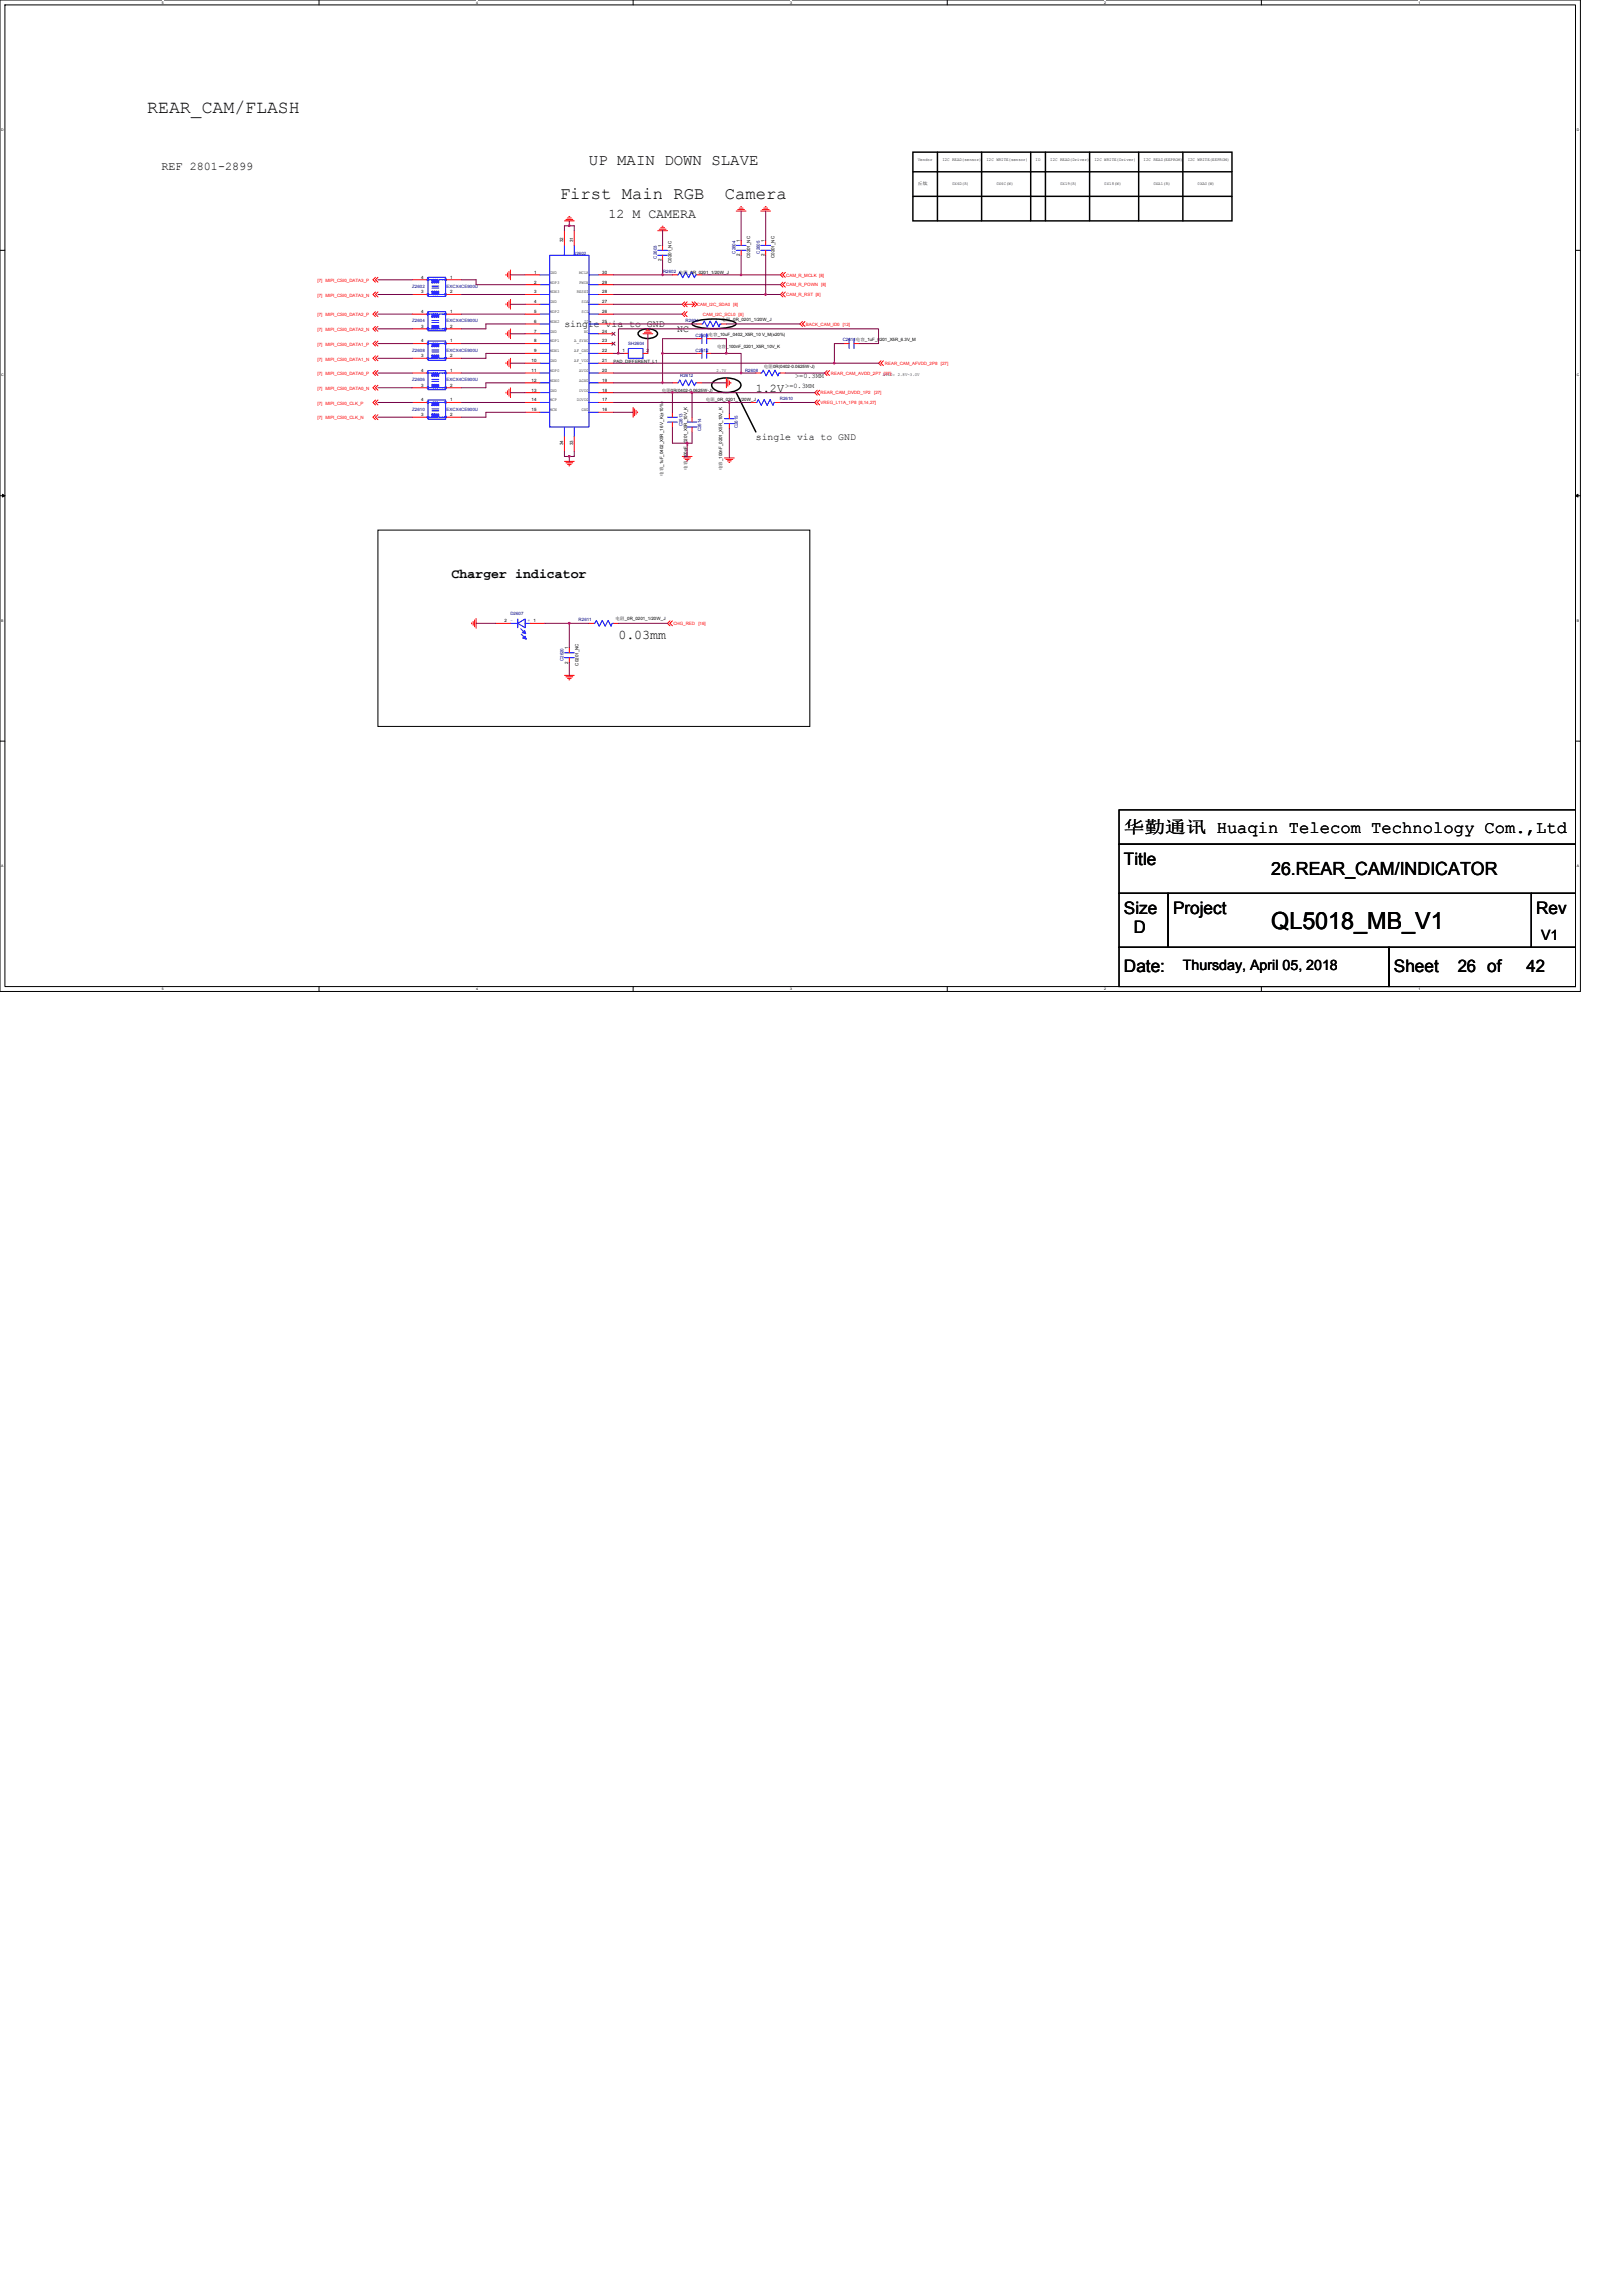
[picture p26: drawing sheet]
<svg xmlns="http://www.w3.org/2000/svg" width="210mm" height="297mm" viewBox="0 0 210 297" stroke-linecap="round" stroke-linejoin="round" font-family="sans-serif">
<defs><g id="words">
<text font-size="3" x="164.5" y="120.2">QL5018_MB_V1</text>
<g font-size="2.3">
<text x="19" y="14.6">REAR_CAM/FLASH</text>
<text x="164.5" y="113.2">26.REAR_CAM/INDICATOR</text>
</g>
<g font-size="2.2">
<text x="72.5" y="25.7">First Main RGB</text>
<text x="93.8" y="25.7">Camera</text>
<text x="145.4" y="107.8">华勤通讯 Huaqin Telecom Technology Com.,Ltd</text>
<text x="145.4" y="111.8">Title</text>
<text x="145.4" y="118.2">Size</text>
<text x="151.8" y="118.2">Project</text>
<text x="198.8" y="118.2">Rev</text>
<text x="145.4" y="125.8">Date:</text>
<text x="146.7" y="120.7">D</text>
<text x="180.3" y="125.8">Sheet</text>
<text x="188.6" y="125.8">26 of</text>
<text x="197.5" y="125.8">42</text>
</g>
<text font-size="2" x="76.2" y="21.3">UP MAIN DOWN SLAVE</text>
<g font-size="1.8">
<text x="153" y="125.5">Thursday, April 05, 2018</text>
<text x="199.4" y="121.7">V1</text>
</g>
<g font-size="1.7">
<text x="78.7" y="28.2">12 M CAMERA</text>
<text x="58.4" y="74.8">Charger indicator</text>
<text x="80" y="82.6">0.03mm</text>
</g>
<g font-size="1.5">
<text x="20.9" y="22">REF 2801-2899</text>
<text x="97.8" y="50.7">1.2V</text>
</g>
<g font-size="1.3">
<text x="73" y="42.3">single via to GND</text>
<text x="87.6" y="42.9">NC</text>
<text x="97.8" y="56.9">single via to GND</text>
</g>
<g font-size=".9">
<text x="101.6" y="50.2">&gt;=0.3MM</text>
<text x="102.9" y="49">&gt;=0.3MM</text>
</g>
<g font-size=".6">
<text x="118.7" y="24">丘钛</text>
<text x="118.7" y="20.8">Vendor</text>
<text x="121.9" y="20.8">I2C READ(sensor)</text>
<text x="123.2" y="24">0X6D(R)</text>
<text x="127.6" y="20.8">I2C WRITE(sensor)</text>
<text x="128.9" y="24">0X6C(W)</text>
<text x="134" y="20.8">ID</text>
<text x="135.9" y="20.8">I2C READ(Driver)</text>
<text x="137.2" y="24">0X19(R)</text>
<text x="141.6" y="20.8">I2C WRITE(Driver)</text>
<text x="142.9" y="24">0X18(W)</text>
<text x="148" y="20.8">I2C READ(EEPROM)</text>
<text x="149.2" y="24">0XA1(R)</text>
<text x="153.7" y="20.8">I2C WRITE(EEPROM)</text>
<text x="154.9" y="24">0XA0(W)</text>
<text x="69.1" y="35.4">1</text>
<text x="71.1" y="35.4">GND</text>
<text x="72.9" y="31.3" transform="rotate(-90 72.9 31.3)">32</text>
<text x="74.1" y="31.3" transform="rotate(-90 74.1 31.3)">31</text>
<text x="74.9" y="35.4">MCLK</text>
<text x="77.9" y="35.4">30</text>
<text x="85.6" y="33.8" transform="rotate(-90 85.6 33.8)">2</text>
<text x="85.6" y="31.9" transform="rotate(-90 85.6 31.9)">1</text>
<text x="86.9" y="34" transform="rotate(-90 86.9 34)">C0201_NC</text>
<text x="95.7" y="33.1" transform="rotate(-90 95.7 33.1)">2</text>
<text x="95.7" y="31.3" transform="rotate(-90 95.7 31.3)">1</text>
<text x="97" y="33.4" transform="rotate(-90 97 33.4)">C0201_NC</text>
<text x="98.9" y="33.1" transform="rotate(-90 98.9 33.1)">2</text>
<text x="98.9" y="31.3" transform="rotate(-90 98.9 31.3)">1</text>
<text x="100.2" y="33.4" transform="rotate(-90 100.2 33.4)">C0201_NC</text>
<text x="54.5" y="40.5">4</text>
<text x="54.5" y="38">3</text>
<text x="54.5" y="36">4</text>
<text x="58.2" y="40.5">1</text>
<text x="58.2" y="36">1</text>
<text x="58.2" y="38">2</text>
<text x="69.1" y="36.7">2</text>
<text x="69.1" y="38">3</text>
<text x="69.1" y="39.2">4</text>
<text x="69.1" y="40.5">5</text>
<text x="69.1" y="41.8">6</text>
<text x="71.1" y="36.7">MDP3</text>
<text x="71.1" y="38">MDN3</text>
<text x="71.1" y="39.2">GND</text>
<text x="71.1" y="40.5">MDP2</text>
<text x="71.1" y="41.8">MDN2</text>
<text x="74.6" y="38">RESET</text>
<text x="74.9" y="36.7">PWDN</text>
<text x="75.2" y="39.2">SDA</text>
<text x="75.2" y="40.5">SCL</text>
<text x="75.6" y="41.8">ID</text>
<text x="77.9" y="41.8">25</text>
<text x="77.9" y="40.5">26</text>
<text x="77.9" y="39.2">27</text>
<text x="77.9" y="38">28</text>
<text x="77.9" y="36.7">29</text>
<text x="93.4" y="41.6">电阻_0R_0201_1/20W_J</text>
<text x="54.5" y="42.4">3</text>
<text x="54.5" y="46.2">3</text>
<text x="54.5" y="44.3">4</text>
<text x="58.2" y="42.4">2</text>
<text x="58.2" y="44.3">1</text>
<text x="58.2" y="46.2">2</text>
<text x="68.8" y="46.8">10</text>
<text x="69.1" y="43">7</text>
<text x="69.1" y="44.3">8</text>
<text x="69.1" y="45.6">9</text>
<text x="71.1" y="46.8">GND</text>
<text x="71.1" y="43">GND</text>
<text x="71.1" y="44.3">MDP1</text>
<text x="71.1" y="45.6">MDN1</text>
<text x="74.3" y="44.3">A_SYNC</text>
<text x="74.3" y="45.6">AF_GND</text>
<text x="74.3" y="46.8">AF_VDD</text>
<text x="75.6" y="43">NC</text>
<text x="77.9" y="46.8">21</text>
<text x="77.9" y="45.6">22</text>
<text x="77.9" y="44.3">23</text>
<text x="77.9" y="43">24</text>
<text x="79.4" y="46.9">PAD_DIFFERENT_L1</text>
<text x="80.5" y="45.6">1</text>
<text x="83.6" y="45.6">2</text>
<text x="92.8" y="45">电容_100nF_0201_X5R_10V_K</text>
<text x="98.8" y="47.7">电阻0R(0402-0.0625W-J)</text>
<text x="54.5" y="50">3</text>
<text x="54.5" y="48.1">4</text>
<text x="54.5" y="53.8">3</text>
<text x="54.5" y="51.9">4</text>
<text x="58.2" y="48.1">1</text>
<text x="58.2" y="50">2</text>
<text x="58.2" y="51.9">1</text>
<text x="58.2" y="53.8">2</text>
<text x="68.8" y="48.1">11</text>
<text x="68.8" y="49.4">12</text>
<text x="68.8" y="50.7">13</text>
<text x="68.8" y="51.9">14</text>
<text x="68.8" y="53.2">15</text>
<text x="71.1" y="50.7">GND</text>
<text x="71.1" y="51.9">MCP</text>
<text x="71.1" y="48.1">MDP0</text>
<text x="71.1" y="53.2">MCN</text>
<text x="71.1" y="49.4">MDN0</text>
<text x="74.6" y="51.9">DOVDD</text>
<text x="74.9" y="49.4">AGND</text>
<text x="74.9" y="50.7">DVDD</text>
<text x="74.9" y="48.1">AVDD</text>
<text x="75.2" y="53.2">GND</text>
<text x="77.9" y="53.2">16</text>
<text x="77.9" y="51.9">17</text>
<text x="77.9" y="50.7">18</text>
<text x="77.9" y="49.4">19</text>
<text x="77.9" y="48.1">20</text>
<text x="85.6" y="50.7">电阻0R(0402-0.0625W-J)</text>
<text x="91.3" y="51.9">电阻_0R_0201_1/20W_J</text>
<text x="92.7" y="48.1">2.7V</text>
<text x="114.2" y="48.7">AVDD: 2.8V~3.0V</text>
<text x="72.9" y="57.6" transform="rotate(-90 72.9 57.6)">34</text>
<text x="74.1" y="57.6" transform="rotate(-90 74.1 57.6)">33</text>
<text x="85.8" y="61.5" transform="rotate(-90 85.8 61.5)">电容_1uF_0402_X5R_16 V_K(±10%)</text>
<text x="88.9" y="60.8" transform="rotate(-90 88.9 60.8)">电容_100nF_0201_X5R_10V_K</text>
<text x="93.4" y="60.8" transform="rotate(-90 93.4 60.8)">电容_100nF_0201_X5R_10V_K</text>
<text x="65.3" y="80.5">2</text>
<text x="69" y="80.5">1</text>
<text x="79.7" y="80.2">电阻_0R_0201_1/20W_J</text>
<text x="73.5" y="85.9" transform="rotate(-90 73.5 85.9)">2</text>
<text x="73.5" y="84" transform="rotate(-90 73.5 84)">1</text>
<text x="74.8" y="86.1" transform="rotate(-90 74.8 86.1)">C0201_NC</text>
</g>
<g font-size=".6" fill="#000080">
<text x="74.3" y="32.9">J2602</text>
<text x="85" y="33.5" transform="rotate(-90 85 33.5)">C2603</text>
<text x="85.8" y="35.3">R2602 电阻_0R_0201_1/20W_J</text>
<text x="95.1" y="32.8" transform="rotate(-90 95.1 32.8)">C2604</text>
<text x="98.3" y="32.8" transform="rotate(-90 98.3 32.8)">C2605</text>
<text x="53.3" y="41.7">Z2604</text>
<text x="53.3" y="37.3">Z2602</text>
<text x="57.8" y="41.7">EXCX4CE900U</text>
<text x="57.8" y="37.3">EXCX4CE900U</text>
<text x="88.7" y="41.6">R2604</text>
<text x="53.3" y="45.5">Z2608</text>
<text x="57.8" y="45.5">EXCX4CE900U</text>
<text x="81.3" y="44.7">SH2604</text>
<text x="90" y="43.5">C2608电容_10uF_0402_X5R_10 V_M(±20%)</text>
<text x="90" y="45.6">C2612</text>
<text x="109" y="44.2">C2611电容_1uF_0201_X5R_6.3V_M</text>
<text x="53.3" y="49.3">Z2606</text>
<text x="53.3" y="53.1">Z2610</text>
<text x="57.8" y="49.3">EXCX4CE900U</text>
<text x="57.8" y="53.1">EXCX4CE900U</text>
<text x="88" y="48.8">R2612</text>
<text x="96.4" y="48.1">R2608</text>
<text x="100.9" y="51.8">R2610</text>
<text x="88.3" y="55.2" transform="rotate(-90 88.3 55.2)">C2613</text>
<text x="90.7" y="55.8" transform="rotate(-90 90.7 55.8)">C2614</text>
<text x="95.5" y="55.4" transform="rotate(-90 95.5 55.4)">C2615</text>
<text x="66" y="79.6">D2607</text>
<text x="74.9" y="80.3">R2611</text>
<text x="72.9" y="85.5" transform="rotate(-90 72.9 85.5)">C2620</text>
</g>
<g font-size=".6" fill="#f00">
<text x="101.7" y="35.8">CAM_R_MCLK [8]</text>
<text x="41.1" y="38.4">[7] MIPI_CSI0_DATA3_N</text>
<text x="41.1" y="36.5">[7] MIPI_CSI0_DATA3_P</text>
<text x="41.1" y="40.9">[7] MIPI_CSI0_DATA2_P</text>
<text x="90.2" y="39.5">CAM_I2C_SDA0 [8]</text>
<text x="90.9" y="40.9">CAM_I2C_SCL0 [8]</text>
<text x="101.7" y="37.1">CAM_R_POWN [8]</text>
<text x="101.7" y="38.3">CAM_R_RST [8]</text>
<text x="41.1" y="42.8">[7] MIPI_CSI0_DATA2_N</text>
<text x="41.1" y="46.7">[7] MIPI_CSI0_DATA1_N</text>
<text x="41.1" y="44.7">[7] MIPI_CSI0_DATA1_P</text>
<text x="104.3" y="42.1">BACK_CAM_ID0 [12]</text>
<text x="114.5" y="47.2">REAR_CAM_AFVDD_2P8</text>
<text x="121.7" y="47.2">[27]</text>
<text x="41.1" y="52.4">[7] MIPI_CSI0_CLK_P</text>
<text x="41.1" y="50.5">[7] MIPI_CSI0_DATA0_N</text>
<text x="41.1" y="48.6">[7] MIPI_CSI0_DATA0_P</text>
<text x="106.2" y="51">REAR_CAM_DVDD_1P2</text>
<text x="106.2" y="52.3">VREG_L11A_1P8 [8,14,27]</text>
<text x="107.5" y="48.5">REAR_CAM_AVDD_2P7 [27]</text>
<text x="113.1" y="51">[27]</text>
<text x="41.1" y="54.3">[7] MIPI_CSI0_CLK_N</text>
<text x="87.1" y="80.9">CHG_RED</text>
<text x="90.4" y="80.9">[16]</text>
</g>
<g font-size=".6" fill="#00f">
<text x="66.4" y="80.1" transform="rotate(-180 66.4 80.1)">-</text>
<text x="68.6" y="80.1" transform="rotate(-180 68.6 80.1)">+</text>
</g>
<g font-size=".5">
<text x="21" y=".5">5</text>
<text x="61.6" y=".5">4</text>
<text x="102.2" y=".5">3</text>
<text x="142.9" y=".5">2</text>
<text x="183.5" y=".5">1</text>
<text x=".2" y="16.9">D</text>
<text x="204" y="16.9">D</text>
<text x=".2" y="48.7">C</text>
<text x="204" y="48.7">C</text>
<text x=".2" y="80.4">B</text>
<text x="204" y="80.4">B</text>
<text x=".2" y="112.2">A</text>
<text x="204" y="112.2">A</text>
<text x="21" y="128.1">5</text>
<text x="61.6" y="128.1">4</text>
<text x="102.2" y="128.1">3</text>
<text x="142.9" y="128.1">2</text>
<text x="183.5" y="128.1">1</text>
</g>
</g></defs>
<path d="M0 0h204.5v128.3h-204.5zM.6 .6h203.2v127h-203.2z" fill="none" stroke="#000" stroke-width=".13"/>
<g fill="#fff">
<path d="M21 .1h.2v.5h-.2z"/>
<path d="M21 127.7h.2v.5h-.2z"/>
</g>
<path d="M41.3 0v.6M41.3 127.6v.7" fill="none" stroke="#000" stroke-width=".13"/>
<g fill="#fff">
<path d="M61.6 .1h.2v.5h-.2z"/>
<path d="M61.6 127.7h.2v.5h-.2z"/>
</g>
<path d="M81.9 0v.6M81.9 127.6v.7" fill="none" stroke="#000" stroke-width=".13"/>
<g fill="#fff">
<path d="M102.2 .1h.3v.5h-.3z"/>
<path d="M102.2 127.7h.3v.5h-.3z"/>
</g>
<path d="M122.6 0v.6M122.6 127.6v.7" fill="none" stroke="#000" stroke-width=".13"/>
<g fill="#fff">
<path d="M142.9 .1h.2v.5h-.2z"/>
<path d="M142.9 127.7h.2v.5h-.2z"/>
</g>
<path d="M163.2 0v.6M163.2 127.6v.7" fill="none" stroke="#000" stroke-width=".13"/>
<g fill="#fff">
<path d="M183.5 .1h.3v.5h-.3z"/>
<path d="M183.5 127.7h.3v.5h-.3z"/>
<path d="M.2 16.5h.3v.5h-.3z"/>
<path d="M204 16.5h.3v.5h-.3z"/>
<path d="M.2 48.3h.3v.5h-.3z"/>
<path d="M204 48.3h.3v.5h-.3z"/>
</g>
<path d="M0 32.4h.6M203.8 32.4h.7" fill="none" stroke="#000" stroke-width=".13"/>
<g fill="#fff">
<path d="M.2 80h.3v.5h-.3z"/>
<path d="M204 80h.3v.5h-.3z"/>
</g>
<path d="M0 64.1h.6M203.8 64.1h.7" fill="none" stroke="#000" stroke-width=".13"/>
<path d="M.3 63.9l.3 .2-.3 .2zM203.8 64.1l.4-.2v.4z" fill="#000" stroke="#000" stroke-width=".13"/>
<g fill="#fff">
<path d="M.2 111.8h.2v.5h-.2z"/>
<path d="M204 111.8h.3v.5h-.3z"/>
</g>
<path d="M48.9 68.6h55.9v25.4h-55.9zM0 95.9h.6M203.8 95.9h.7M144.8 109.2h59v6.4h-59zM144.8 104.8h59v4.4h-59zM144.8 115.6h6.3v7h-6.3zM151.1 115.6h47v7h-47zM198.1 115.6h5.7v7h-5.7zM144.8 122.6h34.9v5h-34.9zM179.7 122.6h24.1v5h-24.1z" fill="none" stroke="#000" stroke-width=".13"/>
<g fill="none" stroke="#000" stroke-width=".19">
<path d="M118.1 19.7h41.3v8.9h-41.3zM121.3 19.7v8.9M127 19.7v8.9M133.3 19.7v8.9M135.3 19.7v8.9M141 19.7v8.9M147.3 19.7v8.9M153 19.7v8.9M118.1 22.2h41.3M118.1 25.4h41.3M82.6 42.9a1.98 1.98 0 0 1 2.4 0l.1 .3a1.15 1.15 0 0 1-1.3 .6 1.12 1.12 0 0 1-1.3-.6zM89.6 41.7a8.6 8.6 0 0 1 5.5 0l.1 .2a1.73 1.73 0 0 1-1.4 .5l-1.4 .1a6.3 6.3 0 0 1-2.8-.4l-.1-.2z"/>
<path d="M92.2 49.5a2.87 2.87 0 0 1 3.6 0l.1 .3a1.33 1.33 0 0 1-1.3 .9 2.73 2.73 0 0 1-2.4-.6l-.1-.3zM95.2 50.8l2.6 5.1"/>
</g>
<g fill="none" stroke="#f00" stroke-width=".13">
<path d="M48.6 37.8l-.3 .3 .3 .3M48.6 35.9l-.3 .3 .3 .3M48.9 37.8l-.3 .3 .3 .3M48.9 35.9l-.3 .3 .3 .3M53.3 38.1h1.9M53.3 36.2h1.9M57.8 36.2h1.9M57.8 38.1h1.9M65.5 35.5v.1M65.5 39.3v.1M65.7 35.3v.5M65.7 39.1v.5"/>
<path d="M65.8 35.1v.9M65.8 38.9v.9M66 34.9v1.3M66 38.7v1.3M67.9 35.6h1.9M67.9 36.8h1.9M67.9 38.1h1.9M67.9 39.4h1.9M73 28.6h1.3M73 29.8v1.9M73.2 28.4h.9M73.4 28.2h.5"/>
<path d="M73.6 28h.1M74.3 29.8v1.9M77.5 39.4h1.9M77.5 38.1h1.9M77.5 36.8h1.9M77.5 35.6h1.9M85.1 29.8h1.3M85.3 29.7h.9M85.5 29.5h.5M85.7 29.3h.1M85.7 31.7v.7M85.7 33v.7"/>
<path d="M87 35.6h.6M88.6 39.4l.3 .3M88.6 39.1l-.3 .3 .3 .3M88.6 39.4h1.3M88.9 39.1l-.3 .3M89.5 39.1l.4 .3M89.9 39.1l.3 .3-.3 .3M89.9 39.4l-.4 .3M90.2 35.6h.6M95.3 27.3h1.2M95.4 27.1h.9M95.6 26.9h.5"/>
<path d="M95.8 26.7h.1M95.9 31.1v.6M95.9 32.4v.6M98.4 27.3h1.3M98.6 27.1h.9M98.8 26.9h.5M99 26.7h.1M99.1 31.1v.6M99.1 32.4v.6M101.3 36.5l-.3 .3 .3 .3M101.3 35.2l-.3 .4 .3 .3M101.3 37.8l-.3 .3 .3 .3"/>
<path d="M101.6 36.5l-.3 .3 .3 .3M101.6 35.2l-.3 .4 .3 .3M101.6 37.8l-.3 .3 .3 .3M48.6 40.3l-.3 .3 .3 .4M48.6 42.2l-.3 .3 .3 .4M48.6 46l-.3 .4 .3 .3M48.6 44.1l-.3 .3 .3 .4M48.6 51.8l-.3 .3 .3 .3M48.6 49.8l-.3 .4 .3 .3M48.6 47.9l-.3 .4 .3 .3M48.6 53.7l-.3 .3 .3 .3M48.9 40.3l-.3 .3 .3 .4"/>
<path d="M48.9 42.2l-.3 .3 .3 .4M48.9 46l-.3 .4 .3 .3M48.9 44.1l-.3 .3 .3 .4M48.9 51.8l-.3 .3 .3 .3M48.9 49.8l-.3 .4 .3 .3M48.9 47.9l-.3 .4 .3 .3M48.9 53.7l-.3 .3 .3 .3M53.3 42.5h1.9M53.3 40.6h1.9M53.3 50.2h1.9M53.3 48.3h1.9M53.3 46.4h1.9"/>
<path d="M53.3 44.4h1.9M53.3 54h1.9M53.3 52.1h1.9M57.8 40.6h1.9M57.8 42.5h1.9M57.8 48.3h1.9M57.8 50.2h1.9M57.8 44.4h1.9M57.8 46.4h1.9M57.8 52.1h1.9M57.8 54h1.9M65.5 50.7v.2"/>
<path d="M65.5 43.1v.1M65.5 46.9v.2M65.7 50.5v.6M65.7 42.9v.5M65.7 46.7v.5M65.8 50.4v.8M65.8 42.7v.9M65.8 46.5v.9M66 50.2v1.2M66 42.5v1.3M66 46.4v1.2M67.9 40.6h1.9"/>
<path d="M67.9 41.9h1.9M67.9 43.2h1.9M67.9 44.4h1.9M67.9 45.7h1.9M67.9 47h1.9M67.9 48.3h1.9M67.9 49.5h1.9M67.9 50.8h1.9M67.9 52.1h1.9M67.9 53.3h1.9M73 59.7h1.3M73 56.5v1.9"/>
<path d="M73.2 59.9h.9M74.3 56.5v1.9M77.5 53.3h1.9M77.5 52.1h1.9M77.5 50.8h1.9M77.5 49.5h1.9M77.5 48.3h1.9M77.5 47h1.9M77.5 45.7h1.9M77.5 44.4h1.9M77.5 43.2h1.9M77.5 41.9h1.9"/>
<path d="M77.5 40.6h1.9M80.6 45.7h.7M81.9 52.7v1.3M82.1 52.9v.9M82.3 53.1v.5M82.5 53.3v.1M83.2 43.2h1.3M83.2 45.7h.6M83.4 43h.9M83.6 42.8h.5M83.8 42.6h.1M87 49.5h.6"/>
<path d="M87 53.3v.7M87 54.6v.6M88.3 59.1h1.2M88.5 59.2h.8M88.6 40.3l-.3 .3 .3 .4M88.6 59.4h.6M88.8 59.6h.2M88.9 40.3l-.3 .3 .3 .4M89.5 54v.6M89.5 55.2v.7M90.2 49.5h.6M90.2 41.9h.6"/>
<path d="M90.2 45.7h.6M90.2 43.8h.6M91.4 45.7h.7M91.4 43.8h.7M93.3 41.9h.7M93.7 59.2h1.3M93.9 59.4h.9M94 48.9v1.3M94.1 59.6h.5M94.2 49.1v.9M94.3 59.8h.1M94.4 53.5v.7"/>
<path d="M94.4 54.8v.6M94.4 49.3v.5M94.6 49.5v.1M97.2 52.1h.6M97.8 48.3h.6M100.3 52.1h.7M101 48.3h.6M103.8 41.6l-.3 .3 .3 .3M104.1 41.6l-.3 .3 .3 .3M105.7 50.5l-.3 .3 .3 .3M105.7 51.8l-.3 .3 .3 .3M106 50.5l-.3 .3 .3 .3"/>
<path d="M106 51.8l-.3 .3 .3 .3M107 47.9l-.3 .4 .3 .3M107.3 47.9l-.3 .4 .3 .3M109.2 44.4h.7M110.5 44.4h.6M114 46.7l-.3 .3 .3 .3M114.3 46.7l-.3 .3 .3 .3M73.4 60.1h.5M73.6 60.3h.1M61 80.6v.1M61.2 80.4v.5M61.4 80.2v.9"/>
<path d="M61.6 80v1.3M64.1 80.6h1.9M68.6 80.6h1.9M73 87.4h1.3M73.2 87.6h.9M73.4 87.8h.5M73.6 87.9h.1M73.7 83.8v.7M73.7 85.1v.6M76.2 80.6h.6M79.4 80.6h.6M86.7 80.3l-.3 .3 .3 .4"/>
<path d="M87 80.3l-.3 .3 .3 .4"/>
</g>
<g fill="none" stroke="#00f" stroke-width=".13">
<path d="M55.2 36.2h.7v.4M55.3 36.1h.1v.2h-.1zM55.3 38h.1v.2h-.1zM55.4 35.9h2.3v2.5h-2.3zM55.9 36.6h.1M55.9 37h.9M55.9 37.3h.9M56 37.7h-.1v.4h-.7M56 38.1h.1M56 36.2h.1M56 36.2v.4M56 37.7v.4"/>
<path d="M56.1 36.6h.1M56.1 38.1l.1-.4h.1v.4M56.1 36.2v.4M56.3 38.1h.1M56.3 36.2h.1M56.3 36.2v.4M56.4 36.6h.1M56.4 38.1v-.4h.1v.4M56.4 36.2v.4M56.5 38.1h.1M56.5 36.2h.1M56.5 36.2v.4"/>
<path d="M56.6 36.6h.1M56.6 36.2v.4M56.7 37.7h-.1v.4M56.8 37.7v.4h1M57.6 38h.1v.2h-.1zM57.6 36.1h.1v.2h-.1zM57.8 36.2h-1v.4M69.9 39.4h1.2M69.9 38.1h1.2M69.9 36.8h1.2M69.9 35.6h1.2M71.1 33h5.1v22.2h-5.1z"/>
<path d="M73 31.7v1.3M74.3 31.7v1.3M76.2 35.6h1.3M76.2 36.8h1.3M76.2 38.1h1.3M76.2 39.4h1.3M85.1 32.4h1.3M85.1 33h1.3M85.7 32.4h.1M85.7 33h.1M87.6 35.6h.2l.1-.4 .4 .7 .4-.7 .4 .7 .4-.7 .4 .7 .1-.3h.2M87.6 35.6h.1"/>
<path d="M90.2 35.6h.1M95.2 31.7h1.3M95.2 32.4h1.3M95.9 31.7h.1M95.9 32.4h.1M98.4 31.7h1.3M98.4 32.4h1.3M99.1 31.7h.1M99.1 32.4h.1M55.2 40.6h.7v.4h.1M55.2 48.3h.7v.3M55.2 44.4l.7 .1v.3"/>
<path d="M55.2 52.1h.7v.4M55.3 40.5h.1v.2h-.1zM55.3 42.4h.1v.2h-.1zM55.3 48.2h.1v.1h-.1zM55.3 50.1h.1v.1h-.1zM55.3 44.4h.1v.1h-.1zM55.3 46.3h.1v.1h-.1zM55.3 52h.1v.1h-.1zM55.3 53.9h.1v.1h-.1zM55.4 40.3h2.3v2.5h-2.3zM55.4 47.9h2.3v2.5h-2.3zM55.4 44.1h2.3v2.5h-2.3z"/>
<path d="M55.4 51.8h2.3v2.4h-2.3zM55.9 48.6h.1M55.9 44.8h.1M55.9 52.4h.1M55.9 42.1h.1M55.9 53.6h.1M55.9 42.2v.3h-.7M55.9 53.6v.4h-.7M55.9 41.5h.9M55.9 41.7h.9M55.9 49.1h.9M55.9 49.3h.9"/>
<path d="M55.9 45.3h.9M55.9 45.5h.9M55.9 52.9h.9M55.9 53.1h.9M56 49.8h-.1v.4h-.7M56 46h-.1v.4h-.7M56 50.1h.1M56 54h.1M56 48.2h.1M56 52h.1M56 42.2v.3h.1M56 48.3v.3"/>
<path d="M56 49.8v.4M56 46v.3h.1M56 52.1v.4M56 53.6v.4M56.1 40.6h-.1v.4M56.1 44.4h-.1v.4M56.1 48.6h.1M56.1 44.8h.1M56.1 52.4h.1M56.1 42.1h.1M56.1 53.6h.1M56.1 40.6l.1 .5 .1-.1v-.4h.1v.4h.1l.1-.4v.4h.1"/>
<path d="M56.1 42.2v.3M56.1 50.2l.1-.5 .1 .1v.4M56.1 48.3v.3M56.1 44.5v.3M56.1 52.1v.4M56.1 53.6v.4M56.3 50.1h.1M56.3 54h.1M56.3 48.2h.1M56.3 52h.1M56.3 48.3v.3M56.3 44.8v-.4l.1 .1v.3"/>
<path d="M56.3 52.1v.4M56.3 53.6v.4M56.4 48.6h.1M56.4 44.8h.1M56.4 52.4h.1M56.4 42.1h.1M56.4 53.6h.1M56.4 42.2v.3l-.1 .1v-.4M56.4 50.2v-.5l.1 .1v.4M56.4 48.3v.3M56.4 52.1v.4M56.4 53.6v.4"/>
<path d="M56.5 50.1h.1M56.5 54h.1M56.5 48.2h.1M56.5 52h.1M56.5 48.3v.3M56.5 44.8l.1-.4v.1v.3M56.5 52.1v.4M56.5 53.6v.4M56.6 48.6h.1M56.6 44.8h.1M56.6 52.4h.1M56.6 42.1h.1"/>
<path d="M56.6 53.6h.1M56.6 42.2v.3v.1l-.1-.4M56.6 48.3v.3M56.6 52.1v.4M56.6 53.6v.4M56.7 49.8h-.1v.4M56.7 46v-.1l-.1 .5-.1-.4-.1-.1v.5h-.1v-.4l-.2-.1v.5M56.8 42.2v.3h1M56.8 49.8v.4h1M56.8 46v.4h1M56.8 53.6v.4h1M57.6 42.4h.1v.2h-.1z"/>
<path d="M57.6 50.1h.1v.1h-.1zM57.6 46.3h.1v.1h-.1zM57.6 53.9h.1v.1h-.1zM57.6 40.5h.1v.2h-.1zM57.6 48.2h.1v.1h-.1zM57.6 44.4h.1v.1h-.1zM57.6 52h.1v.1h-.1zM57.8 40.6h-1v.4M57.8 48.3h-1v.3M57.8 44.4h-1v.4M57.8 52.1h-1v.4M69.9 53.3h1.2"/>
<path d="M69.9 52.1h1.2M69.9 50.8h1.2M69.9 49.5h1.2M69.9 48.3h1.2M69.9 47h1.2M69.9 45.7h1.2M69.9 44.4h1.2M69.9 43.2h1.2M69.9 41.9h1.2M69.9 40.6h1.2M73 55.2v1.3M74.3 55.2v1.3"/>
<path d="M76.2 40.6h1.3M76.2 41.9h1.3M76.2 43.2h1.3M76.2 44.4h1.3M76.2 45.7h1.3M76.2 47h1.3M76.2 48.3h1.3M76.2 49.5h1.3M76.2 50.8h1.3M76.2 52.1h1.3M76.2 53.3h1.3M81.3 45.1h1.9v1.3h-1.9z"/>
<path d="M81.3 45.7h.1M83.2 45.7h.1M86.4 54h1.2M86.4 54.6h1.2M87 54h.1M87 54.6h.1M87.6 49.5h.2l.1-.4 .4 .8 .4-.8 .4 .8 .4-.8 .4 .8 .1-.4h.2M87.6 49.5h.1M88.9 54.6h1.3M88.9 55.2h1.3M89.5 54.6h.1M89.5 55.2h.1"/>
<path d="M90.2 49.5h.1M90.8 41.9h.1M90.8 45.7h.1M90.8 45.1v1.3M90.8 41.9h.1l.2-.4 .4 .8 .4-.8 .4 .8 .3-.8 .4 .8 .2-.4h.1M90.8 43.2v1.2M90.8 43.8h.1M91.4 45.1v1.3M91.4 45.7h.1M91.4 43.8h.1M91.4 43.2v1.2M93.3 41.9h.1"/>
<path d="M93.7 54.2h1.3M93.7 54.8h1.3M94.4 54.2h.1M94.4 54.8h.1M97.8 52.1h.1M97.8 52.1h.1l.2-.4 .4 .8 .4-.8 .4 .8 .3-.8 .4 .8 .1-.4h.2M98.4 48.3h.1M98.4 48.3h.2l.1-.4 .4 .7 .4-.7 .4 .7 .4-.7 .3 .7 .2-.3h.2M100.3 52.1h.1M101 48.3h.1M109.9 44.4h.1M109.9 43.8v1.3"/>
<path d="M110.5 43.8v1.3M110.5 44.4h.1M66 80.6h1M67 80.1v1.1M67 80.6l.9-.5v.5M67 80.6l.9 .6v-.6M67.4 81.3l.6 .7M67.4 82l.7 .7M67.6 81.9l.3-.3 .1 .4zM67.6 82.5l.3-.2 .2 .4zM67.9 80.6h.7M73 84.5h1.3"/>
<path d="M73 85.1h1.3M73.7 84.5h.1M73.7 85.1h.1M76.8 80.6h.2l.2-.3 .3 .7 .4-.7 .4 .7 .4-.7 .4 .7 .1-.4h.2M76.8 80.6h.1M79.4 80.6h.1"/>
</g>
<path d="M79.2 44.3l.4 .4M79.2 43l.4 .4M79.6 44.3l-.4 .4M79.6 43l-.4 .4" fill="none" stroke="#804000" stroke-width=".13"/>
<g fill="none" stroke="#800040" stroke-width=".13">
<path d="M48.9 38.1h4.4M48.9 36.2h4.4M59.7 38.1h8.2M59.7 36.2h1.9v.6h6.3M66 35.6h1.9M66 39.4h1.9M73.7 28.6v.6M73.7 29.2h-.7v.6M73.7 29.2h.6v.6M79.4 38.1h19.7M79.4 39.4h8.9M79.4 35.6h6.3"/>
<path d="M79.4 36.8h21.6M85.7 29.8v1.9M85.7 33.7v1.9M85.7 35.6h1.3M90.8 35.6h5.1M95.9 35.6h5.1M95.9 27.3v3.8M95.9 33v2.6M99.1 38.1h1.9M99.1 33v5.1M99.1 27.3v3.8M48.9 42.5h4.4"/>
<path d="M48.9 46.4h4.4M48.9 54h4.4M48.9 40.6h4.4M48.9 48.3h4.4M48.9 50.2h4.4M48.9 44.4h4.4M48.9 52.1h4.4M59.7 40.6h8.2M59.7 48.3h8.2M59.7 44.4h8.2M59.7 52.1h8.2M66 43.2h1.9"/>
<path d="M66 50.8h1.9M66 47h1.9M67.9 41.9h-5v.6h-3.2M67.9 45.7h-5v.7h-3.2M67.9 49.5h-5v.7h-3.2M67.9 53.3h-5v.7h-3.2M73 58.4v.7h.7M73.7 59.1v.6M74.3 58.4v.7h-.6M79.4 47h28.5M79.4 45.7h.6M79.4 50.8h7.6"/>
<path d="M79.4 40.6h8.9M79.4 53.3h2.5M79.4 49.5h6.3M79.4 52.1h15M79.4 41.9h10.8M79.4 48.3h16.5M80 45.7h.6M83.8 43.2v2.5M85.7 45.7v3.8M85.7 45.7h4.5M85.7 49.5h1.3M87 50.8v2.5"/>
<path d="M87 50.8h2.5M87 55.2v2.1h1.9M88.9 57.3v1.8M89.5 55.9v1.4h-.6M89.5 50.8v3.2M89.5 50.8h15.9M90.2 43.8h-4.5v1.9M90.8 49.5h3.2M92.1 45.7h1.9M92.1 43.8h1.9v1.9M94 41.9h9.5M94 45.7h1.9v2.6h1.9"/>
<path d="M94.4 52.1h2.8M94.4 55.4v3.8M94.4 52.1v1.4M101 52.1h4.4M101.6 48.3h5.1M108 47h5.7M109.2 44.4h-1.2l-.1 2.6M111.1 44.4h2.6v-1.9h-33.7v3.2M61.6 80.6h2.5M70.5 80.6h3.2M73.7 80.6v3.2M73.7 85.7v1.7"/>
<path d="M73.7 80.6h2.5M80 80.6h6.4"/>
</g>
<g fill="#f0f" stroke="#f0f" stroke-width=".13">
<path d="M73.6 80.5h.1v.2h-.1z" fill-rule="evenodd"/>
<path d="M95.8 48.2h.2v.1h-.2z" fill-rule="evenodd"/>
<path d="M107.9 46.9h.1v.2h-.1z" fill-rule="evenodd"/>
<path d="M88.8 57.2h.2v.2h-.2z" fill-rule="evenodd"/>
<path d="M73.6 29.1h.1v.2h-.1z" fill-rule="evenodd"/>
<path d="M85.6 35.5h.2v.1h-.2z" fill-rule="evenodd"/>
<path d="M95.8 35.5h.2v.1h-.2z" fill-rule="evenodd"/>
<path d="M99 38h.1v.2h-.1z" fill-rule="evenodd"/>
<path d="M86.9 50.7h.2v.2h-.2z" fill-rule="evenodd"/>
<path d="M89.4 50.7h.2v.2h-.2z" fill-rule="evenodd"/>
<path d="M94.3 52h.1v.1h-.1z" fill-rule="evenodd"/>
<path d="M73.6 59h.1v.1h-.1z" fill-rule="evenodd"/>
<path d="M85.6 49.4h.2v.2h-.2z" fill-rule="evenodd"/>
<path d="M85.6 45.6h.2v.2h-.2z" fill-rule="evenodd"/>
<path d="M93.9 45.6h.1v.2h-.1z" fill-rule="evenodd"/>
<path d="M79.9 45.6h.2v.2h-.2z" fill-rule="evenodd"/>
<path d="M73.6 80.5h.1v.2h-.1z" fill-rule="evenodd"/>
<path d="M95.8 48.2h.2v.1h-.2z" fill-rule="evenodd"/>
<path d="M107.9 46.9h.1v.2h-.1z" fill-rule="evenodd"/>
<path d="M88.8 57.2h.2v.2h-.2z" fill-rule="evenodd"/>
<path d="M73.6 29.1h.1v.2h-.1z" fill-rule="evenodd"/>
<path d="M85.6 35.5h.2v.1h-.2z" fill-rule="evenodd"/>
<path d="M95.8 35.5h.2v.1h-.2z" fill-rule="evenodd"/>
<path d="M99 38h.1v.2h-.1z" fill-rule="evenodd"/>
<path d="M86.9 50.7h.2v.2h-.2z" fill-rule="evenodd"/>
<path d="M89.4 50.7h.2v.2h-.2z" fill-rule="evenodd"/>
<path d="M94.3 52h.1v.1h-.1z" fill-rule="evenodd"/>
<path d="M73.6 59h.1v.1h-.1z" fill-rule="evenodd"/>
<path d="M85.6 49.4h.2v.2h-.2z" fill-rule="evenodd"/>
<path d="M85.6 45.6h.2v.2h-.2z" fill-rule="evenodd"/>
<path d="M93.9 45.6h.1v.2h-.1z" fill-rule="evenodd"/>
<path d="M79.9 45.6h.2v.2h-.2z" fill-rule="evenodd"/>
</g>
<use href="#words"/>
</svg>
